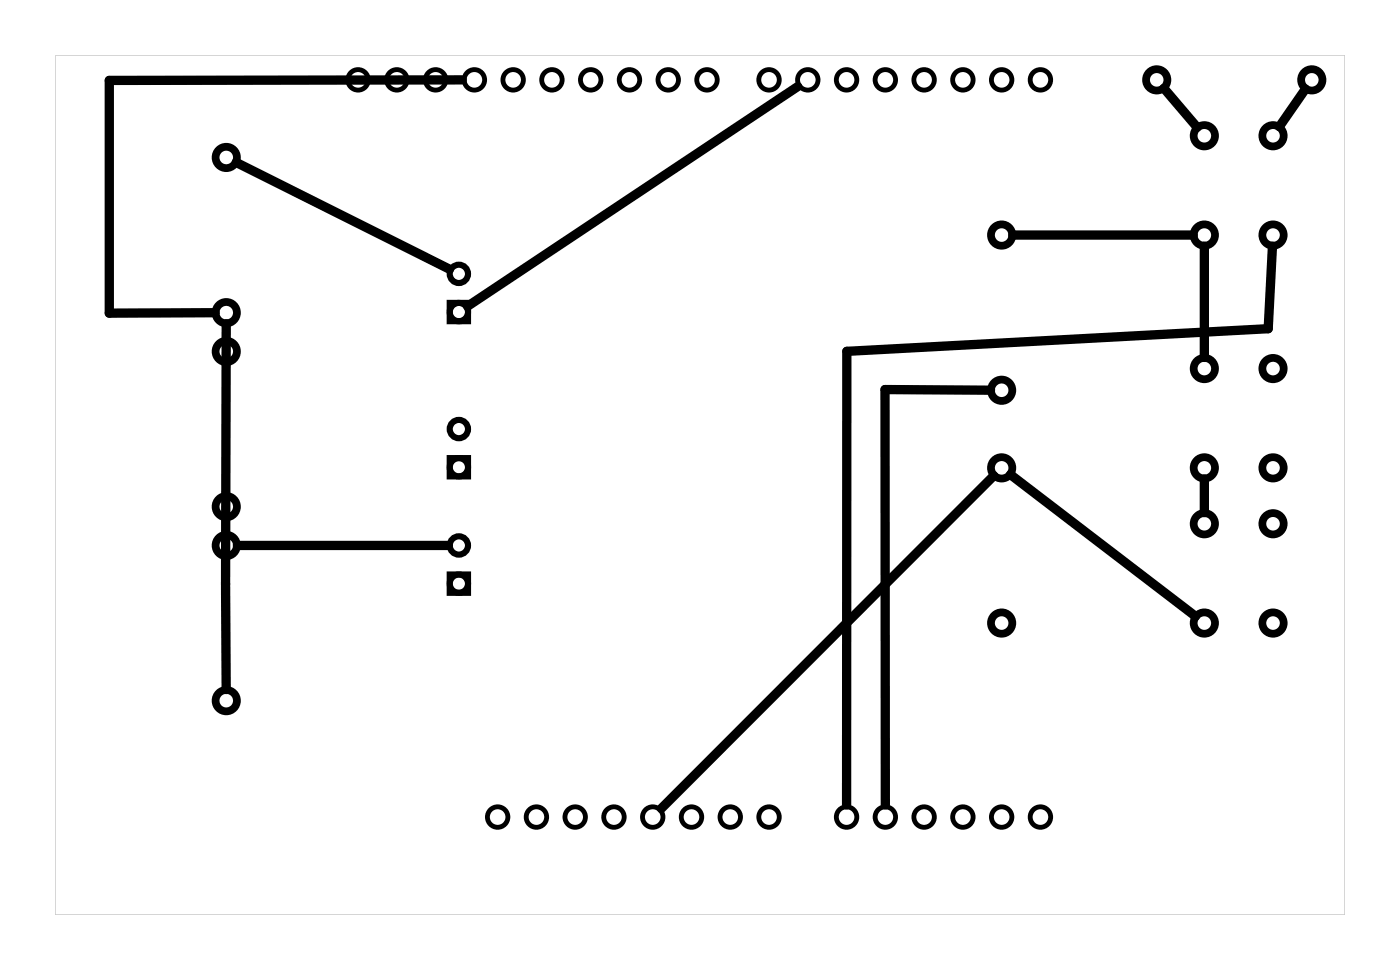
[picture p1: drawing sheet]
<svg xmlns="http://www.w3.org/2000/svg" width="92mm" height="63mm" viewBox="0 0 92 63" stroke-linecap="round" stroke-linejoin="round" font-family="sans-serif">
<path d="M3.6 3.6h84.5v56.3h-84.5zM3.6 3.6v56.3h84.5v-56.3z" fill="#000"/>
<g fill="none" stroke="#000" stroke-width=".32">
<circle cx="23.5" cy="5.2" r=".67"/>
<circle cx="26" cy="5.2" r=".67"/>
<circle cx="28.5" cy="5.2" r=".67"/>
<circle cx="31.1" cy="5.2" r=".67"/>
<circle cx="33.6" cy="5.2" r=".67"/>
<circle cx="36.2" cy="5.2" r=".67"/>
<circle cx="38.7" cy="5.2" r=".67"/>
<circle cx="41.2" cy="5.2" r=".67"/>
<circle cx="43.8" cy="5.2" r=".67"/>
<circle cx="46.3" cy="5.2" r=".67"/>
<circle cx="50.4" cy="5.2" r=".67"/>
<circle cx="52.9" cy="5.2" r=".67"/>
<circle cx="55.5" cy="5.2" r=".67"/>
<circle cx="58" cy="5.2" r=".67"/>
<circle cx="60.5" cy="5.2" r=".67"/>
<circle cx="63.1" cy="5.2" r=".67"/>
<circle cx="65.6" cy="5.2" r=".67"/>
<circle cx="68.2" cy="5.2" r=".67"/>
<circle cx="32.6" cy="53.5" r=".67"/>
<circle cx="35.1" cy="53.5" r=".67"/>
<circle cx="37.7" cy="53.5" r=".67"/>
<circle cx="40.2" cy="53.5" r=".67"/>
<circle cx="42.8" cy="53.5" r=".67"/>
<circle cx="45.3" cy="53.5" r=".67"/>
<circle cx="47.8" cy="53.5" r=".67"/>
<circle cx="50.4" cy="53.5" r=".67"/>
<circle cx="55.5" cy="53.5" r=".67"/>
<circle cx="58" cy="53.5" r=".67"/>
<circle cx="60.5" cy="53.5" r=".67"/>
<circle cx="63.1" cy="53.5" r=".67"/>
<circle cx="65.6" cy="53.5" r=".67"/>
<circle cx="68.2" cy="53.5" r=".67"/>
</g>
<g fill="none" stroke="#000" stroke-width=".51">
<circle cx="14.8" cy="10.3" r=".7"/>
<circle cx="65.6" cy="15.4" r=".7"/>
<circle cx="75.8" cy="5.2" r=".7"/>
<circle cx="78.9" cy="15.4" r=".7"/>
<circle cx="78.9" cy="8.9" r=".7"/>
<circle cx="83.4" cy="15.4" r=".7"/>
<circle cx="83.4" cy="8.9" r=".7"/>
<circle cx="85.9" cy="5.2" r=".7"/>
<circle cx="14.8" cy="35.7" r=".7"/>
<circle cx="14.8" cy="23" r=".7"/>
<circle cx="14.8" cy="20.5" r=".7"/>
<circle cx="14.8" cy="33.2" r=".7"/>
<circle cx="65.6" cy="30.6" r=".7"/>
<circle cx="65.6" cy="25.5" r=".7"/>
<circle cx="78.9" cy="30.6" r=".7"/>
<circle cx="78.9" cy="34.3" r=".7"/>
<circle cx="78.9" cy="24.1" r=".7"/>
<circle cx="83.4" cy="30.6" r=".7"/>
<circle cx="83.4" cy="34.3" r=".7"/>
<circle cx="83.4" cy="24.1" r=".7"/>
<circle cx="14.8" cy="45.9" r=".7"/>
<circle cx="65.6" cy="40.8" r=".7"/>
<circle cx="78.9" cy="40.8" r=".7"/>
<circle cx="83.4" cy="40.8" r=".7"/>
</g>
<g fill="none" stroke="#000" stroke-width=".4">
<path d="M29.5 19.8h1.2v1.2h-1.2zM29.5 30h1.2v1.2h-1.2zM29.5 37.6h1.2v1.2h-1.2z"/>
<circle cx="30.1" cy="17.9" r=".6"/>
<circle cx="30.1" cy="30.6" r=".6"/>
<circle cx="30.1" cy="20.4" r=".6"/>
<circle cx="30.1" cy="38.2" r=".6"/>
<circle cx="30.1" cy="35.7" r=".6"/>
<circle cx="30.1" cy="28.1" r=".6"/>
</g>
<g fill="none" stroke="#000" stroke-width=".61">
<path d="M15.5 10.6l14 7M30.3 5.2l-23.1 .1v15.2h6.9M52.3 5.7l-21.7 14.4M66.4 15.4h11.8M76.3 5.8l2.1 2.5M78.9 16.1v7.3M83.4 16.1l-.3 5.4-27.6 1.5v29.7M85.5 5.8l-1.7 2.5M14.8 21.2v23.9M15.6 35.7h13.8M64.9 25.5h-6.9v27.2M65.1 31.1l-21.8 21.8"/>
<path d="M66.2 31.1l12.1 9.2M78.9 31.4v2.2"/>
</g>
</svg>
